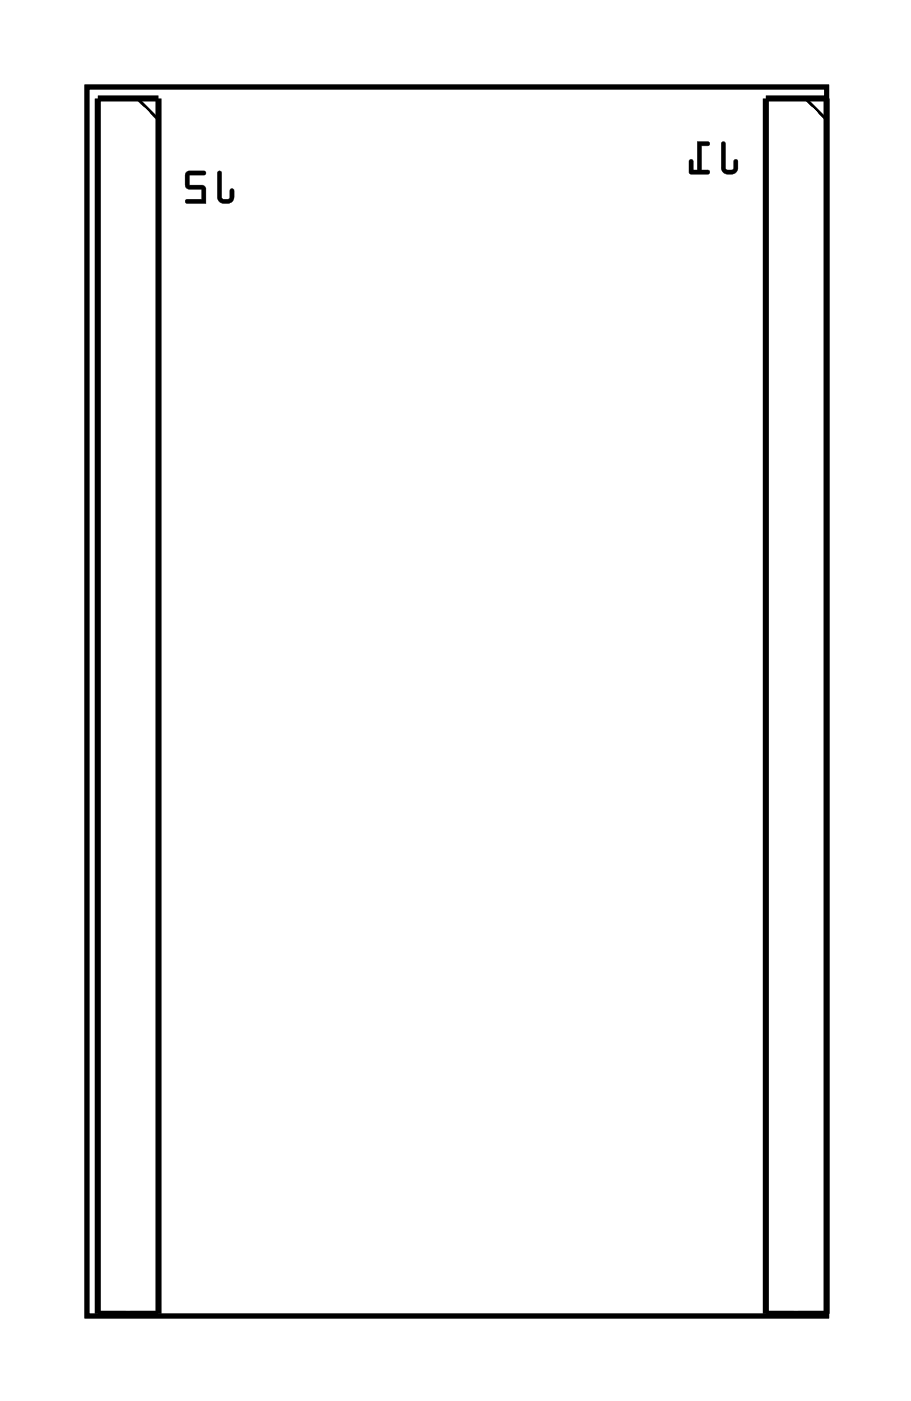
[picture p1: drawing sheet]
<svg xmlns="http://www.w3.org/2000/svg" width="38mm" height="59mm" viewBox="0 0 38 59" stroke-linecap="round" stroke-linejoin="round" font-family="sans-serif">
<path d="M3.6 3.6h31v51.4h-31z" fill="none" stroke="#000" stroke-width=".2"/>
<g fill="#000">
<path d="M3.6 3.6h31v51.4h-31zM3.6 3.6v51.4h31v-51.4z"/>
<path d="M9.1 7.2v1a.36 .36 0 0 0 .3 .3 .36 .36 0 0 0 .4-.3v-.3h-.1h-.1v.4h-.3v-1.1zM7.8 7.2v.6l.1 .1h.5v.4h-.6l-.1 .2h.9v-.7l-.7-.1v-.4h.6l.1-.1z"/>
<path d="M9.1 7.2v1.1l.2 .2h.3l.2-.2v-.4h-.1h-.1v.4h-.3v-1.1zM9.1 7.2h.2v1.1h.3l.1-.4h.1v.3a.38 .38 0 0 1-.6 .2l-.1-.2zM7.8 7.2v.7h.6v.4h-.6a.1 .1 0 0 0-.1 .1 .1 .1 0 0 0 .1 .1h.8v-.7l-.7-.1v-.4h.6a.1 .1 0 0 0 .1-.1 .1 .1 0 0 0-.1-.1zM7.8 7.2h.8l-.1 .1h-.6v.4l.7 .1v.7h-.8v-.2h.6v-.4h-.6z"/>
<path d="M30.2 5.9v1.1a.36 .36 0 0 0 .3 .3 .36 .36 0 0 0 .4-.3v-.3h-.1h-.1v.4h-.4v-1.1zM29.2 5.9v1.2h-.2v-.4h-.1l-.1 .5 .8 .1v-.2h-.3v-1h.3l.1-.1z"/>
<path d="M30.2 5.9v1.2l.1 .2h.4l.2-.2v-.4h-.1h-.1v.4h-.3v-1.1zM30.2 5.9l.1 .1v1.1h.4l.1-.4 .1 .3a.38 .38 0 0 1-.7 .2v-.2zM29.2 5.9v1.2h-.2v-.4h-.1h-.1l.1 .6 .8-.1-.1-.1h-.3v-1h.3a.1 .1 0 0 0 .1-.1 .1 .1 0 0 0-.1-.1zM29.2 5.9l.5 .1-.1 .1h-.3v1h.3v.2h-.7l-.1-.1 .1-.5h.1v.4h.2z"/>
</g>
<path d="M4.1 4.1h2.5v50.8h-2.5zM32 4.1h2.6v50.8h-2.6z" fill="none" stroke="#000" stroke-width=".25"/>
<path d="M5.7 4.1l.9 .9M33.7 4.1l.9 .9" fill="none" stroke="#000" stroke-width=".13"/>
<circle cx="29.7" cy="36.3" r=".35" fill="#fff"/>
<circle cx="29.7" cy="36.3" r=".35" fill="none" stroke="#fff" stroke-width=".55"/>
<circle cx="29.7" cy="38.2" r=".35" fill="#fff"/>
<circle cx="29.7" cy="38.2" r=".35" fill="none" stroke="#fff" stroke-width=".55"/>
<circle cx="29.7" cy="40.3" r=".35" fill="#fff"/>
<circle cx="29.7" cy="40.3" r=".35" fill="none" stroke="#fff" stroke-width=".55"/>
<circle cx="20" cy="25" r=".35" fill="#fff"/>
<circle cx="20" cy="25" r=".35" fill="none" stroke="#fff" stroke-width=".55"/>
<circle cx="16.8" cy="5.9" r=".35" fill="#fff"/>
<circle cx="16.8" cy="5.9" r=".35" fill="none" stroke="#fff" stroke-width=".55"/>
<circle cx="11.7" cy="6" r=".35" fill="#fff"/>
<circle cx="11.7" cy="6" r=".35" fill="none" stroke="#fff" stroke-width=".55"/>
<circle cx="14.2" cy="6.1" r=".35" fill="#fff"/>
<circle cx="14.2" cy="6.1" r=".35" fill="none" stroke="#fff" stroke-width=".55"/>
<circle cx="33.3" cy="5.4" r=".74" fill="#fff"/>
<circle cx="33.3" cy="5.4" r=".74" fill="none" stroke="#fff" stroke-width=".76" stroke-linecap="butt"/>
<circle cx="33.3" cy="7.9" r=".74" fill="#fff"/>
<circle cx="33.3" cy="7.9" r=".74" fill="none" stroke="#fff" stroke-width=".76" stroke-linecap="butt"/>
<circle cx="33.3" cy="10.5" r=".74" fill="#fff"/>
<circle cx="33.3" cy="10.5" r=".74" fill="none" stroke="#fff" stroke-width=".76" stroke-linecap="butt"/>
<circle cx="33.3" cy="13" r=".74" fill="#fff"/>
<circle cx="33.3" cy="13" r=".74" fill="none" stroke="#fff" stroke-width=".76" stroke-linecap="butt"/>
<circle cx="33.3" cy="15.5" r=".74" fill="#fff"/>
<circle cx="33.3" cy="15.5" r=".74" fill="none" stroke="#fff" stroke-width=".76" stroke-linecap="butt"/>
<circle cx="33.3" cy="18.1" r=".74" fill="#fff"/>
<circle cx="33.3" cy="18.1" r=".74" fill="none" stroke="#fff" stroke-width=".76" stroke-linecap="butt"/>
<circle cx="33.3" cy="20.6" r=".74" fill="#fff"/>
<circle cx="33.3" cy="20.6" r=".74" fill="none" stroke="#fff" stroke-width=".76" stroke-linecap="butt"/>
<circle cx="33.3" cy="23.2" r=".74" fill="#fff"/>
<circle cx="33.3" cy="23.2" r=".74" fill="none" stroke="#fff" stroke-width=".76" stroke-linecap="butt"/>
<circle cx="33.3" cy="25.7" r=".74" fill="#fff"/>
<circle cx="33.3" cy="25.7" r=".74" fill="none" stroke="#fff" stroke-width=".76" stroke-linecap="butt"/>
<circle cx="33.3" cy="28.2" r=".74" fill="#fff"/>
<circle cx="33.3" cy="28.2" r=".74" fill="none" stroke="#fff" stroke-width=".76" stroke-linecap="butt"/>
<circle cx="33.3" cy="30.8" r=".74" fill="#fff"/>
<circle cx="33.3" cy="30.8" r=".74" fill="none" stroke="#fff" stroke-width=".76" stroke-linecap="butt"/>
<circle cx="33.3" cy="33.3" r=".74" fill="#fff"/>
<circle cx="33.3" cy="33.3" r=".74" fill="none" stroke="#fff" stroke-width=".76" stroke-linecap="butt"/>
<circle cx="33.3" cy="35.9" r=".74" fill="#fff"/>
<circle cx="33.3" cy="35.9" r=".74" fill="none" stroke="#fff" stroke-width=".76" stroke-linecap="butt"/>
<circle cx="33.3" cy="38.4" r=".74" fill="#fff"/>
<circle cx="33.3" cy="38.4" r=".74" fill="none" stroke="#fff" stroke-width=".76" stroke-linecap="butt"/>
<circle cx="33.3" cy="40.9" r=".74" fill="#fff"/>
<circle cx="33.3" cy="40.9" r=".74" fill="none" stroke="#fff" stroke-width=".76" stroke-linecap="butt"/>
<circle cx="33.3" cy="43.5" r=".74" fill="#fff"/>
<circle cx="33.3" cy="43.5" r=".74" fill="none" stroke="#fff" stroke-width=".76" stroke-linecap="butt"/>
<circle cx="33.3" cy="46" r=".74" fill="#fff"/>
<circle cx="33.3" cy="46" r=".74" fill="none" stroke="#fff" stroke-width=".76" stroke-linecap="butt"/>
<circle cx="33.3" cy="48.6" r=".74" fill="#fff"/>
<circle cx="33.3" cy="48.6" r=".74" fill="none" stroke="#fff" stroke-width=".76" stroke-linecap="butt"/>
<circle cx="33.3" cy="51.1" r=".74" fill="#fff"/>
<circle cx="33.3" cy="51.1" r=".74" fill="none" stroke="#fff" stroke-width=".76" stroke-linecap="butt"/>
<circle cx="33.3" cy="53.6" r=".74" fill="#fff"/>
<circle cx="33.3" cy="53.6" r=".74" fill="none" stroke="#fff" stroke-width=".76" stroke-linecap="butt"/>
<circle cx="33.3" cy="5.4" r=".74" fill="#fff"/>
<circle cx="33.3" cy="5.4" r=".74" fill="none" stroke="#fff" stroke-width=".76" stroke-linecap="butt"/>
<circle cx="33.3" cy="7.9" r=".74" fill="#fff"/>
<circle cx="33.3" cy="7.9" r=".74" fill="none" stroke="#fff" stroke-width=".76" stroke-linecap="butt"/>
<circle cx="33.3" cy="10.5" r=".74" fill="#fff"/>
<circle cx="33.3" cy="10.5" r=".74" fill="none" stroke="#fff" stroke-width=".76" stroke-linecap="butt"/>
<circle cx="33.3" cy="13" r=".74" fill="#fff"/>
<circle cx="33.3" cy="13" r=".74" fill="none" stroke="#fff" stroke-width=".76" stroke-linecap="butt"/>
<circle cx="33.3" cy="15.5" r=".74" fill="#fff"/>
<circle cx="33.3" cy="15.5" r=".74" fill="none" stroke="#fff" stroke-width=".76" stroke-linecap="butt"/>
<circle cx="33.3" cy="18.1" r=".74" fill="#fff"/>
<circle cx="33.3" cy="18.1" r=".74" fill="none" stroke="#fff" stroke-width=".76" stroke-linecap="butt"/>
<circle cx="33.3" cy="20.6" r=".74" fill="#fff"/>
<circle cx="33.3" cy="20.6" r=".74" fill="none" stroke="#fff" stroke-width=".76" stroke-linecap="butt"/>
<circle cx="33.3" cy="23.2" r=".74" fill="#fff"/>
<circle cx="33.3" cy="23.2" r=".74" fill="none" stroke="#fff" stroke-width=".76" stroke-linecap="butt"/>
<circle cx="33.3" cy="25.7" r=".74" fill="#fff"/>
<circle cx="33.3" cy="25.7" r=".74" fill="none" stroke="#fff" stroke-width=".76" stroke-linecap="butt"/>
<circle cx="33.3" cy="28.2" r=".74" fill="#fff"/>
<circle cx="33.3" cy="28.2" r=".74" fill="none" stroke="#fff" stroke-width=".76" stroke-linecap="butt"/>
<circle cx="33.3" cy="30.8" r=".74" fill="#fff"/>
<circle cx="33.3" cy="30.8" r=".74" fill="none" stroke="#fff" stroke-width=".76" stroke-linecap="butt"/>
<circle cx="33.3" cy="33.3" r=".74" fill="#fff"/>
<circle cx="33.3" cy="33.3" r=".74" fill="none" stroke="#fff" stroke-width=".76" stroke-linecap="butt"/>
<circle cx="33.3" cy="35.9" r=".74" fill="#fff"/>
<circle cx="33.3" cy="35.9" r=".74" fill="none" stroke="#fff" stroke-width=".76" stroke-linecap="butt"/>
<circle cx="33.3" cy="38.4" r=".74" fill="#fff"/>
<circle cx="33.3" cy="38.4" r=".74" fill="none" stroke="#fff" stroke-width=".76" stroke-linecap="butt"/>
<circle cx="33.3" cy="40.9" r=".74" fill="#fff"/>
<circle cx="33.3" cy="40.9" r=".74" fill="none" stroke="#fff" stroke-width=".76" stroke-linecap="butt"/>
<circle cx="33.3" cy="43.5" r=".74" fill="#fff"/>
<circle cx="33.3" cy="43.5" r=".74" fill="none" stroke="#fff" stroke-width=".76" stroke-linecap="butt"/>
<circle cx="33.3" cy="46" r=".74" fill="#fff"/>
<circle cx="33.3" cy="46" r=".74" fill="none" stroke="#fff" stroke-width=".76" stroke-linecap="butt"/>
<circle cx="33.3" cy="48.6" r=".74" fill="#fff"/>
<circle cx="33.3" cy="48.6" r=".74" fill="none" stroke="#fff" stroke-width=".76" stroke-linecap="butt"/>
<circle cx="33.3" cy="51.1" r=".74" fill="#fff"/>
<circle cx="33.3" cy="51.1" r=".74" fill="none" stroke="#fff" stroke-width=".76" stroke-linecap="butt"/>
<circle cx="33.3" cy="53.6" r=".74" fill="#fff"/>
<circle cx="33.3" cy="53.6" r=".74" fill="none" stroke="#fff" stroke-width=".76" stroke-linecap="butt"/>
<circle cx="5.4" cy="5.4" r=".74" fill="#fff"/>
<circle cx="5.4" cy="5.4" r=".74" fill="none" stroke="#fff" stroke-width=".76" stroke-linecap="butt"/>
<circle cx="5.4" cy="7.9" r=".74" fill="#fff"/>
<circle cx="5.4" cy="7.9" r=".74" fill="none" stroke="#fff" stroke-width=".76" stroke-linecap="butt"/>
<circle cx="5.4" cy="10.5" r=".74" fill="#fff"/>
<circle cx="5.4" cy="10.5" r=".74" fill="none" stroke="#fff" stroke-width=".76" stroke-linecap="butt"/>
<circle cx="5.4" cy="13" r=".74" fill="#fff"/>
<circle cx="5.4" cy="13" r=".74" fill="none" stroke="#fff" stroke-width=".76" stroke-linecap="butt"/>
<circle cx="5.4" cy="15.5" r=".74" fill="#fff"/>
<circle cx="5.4" cy="15.5" r=".74" fill="none" stroke="#fff" stroke-width=".76" stroke-linecap="butt"/>
<circle cx="5.4" cy="18.1" r=".74" fill="#fff"/>
<circle cx="5.4" cy="18.1" r=".74" fill="none" stroke="#fff" stroke-width=".76" stroke-linecap="butt"/>
<circle cx="5.4" cy="20.6" r=".74" fill="#fff"/>
<circle cx="5.4" cy="20.6" r=".74" fill="none" stroke="#fff" stroke-width=".76" stroke-linecap="butt"/>
<circle cx="5.4" cy="23.2" r=".74" fill="#fff"/>
<circle cx="5.4" cy="23.2" r=".74" fill="none" stroke="#fff" stroke-width=".76" stroke-linecap="butt"/>
<circle cx="5.4" cy="25.7" r=".74" fill="#fff"/>
<circle cx="5.4" cy="25.7" r=".74" fill="none" stroke="#fff" stroke-width=".76" stroke-linecap="butt"/>
<circle cx="5.4" cy="28.2" r=".74" fill="#fff"/>
<circle cx="5.4" cy="28.2" r=".74" fill="none" stroke="#fff" stroke-width=".76" stroke-linecap="butt"/>
<circle cx="5.4" cy="30.8" r=".74" fill="#fff"/>
<circle cx="5.4" cy="30.8" r=".74" fill="none" stroke="#fff" stroke-width=".76" stroke-linecap="butt"/>
<circle cx="5.4" cy="33.3" r=".74" fill="#fff"/>
<circle cx="5.4" cy="33.3" r=".74" fill="none" stroke="#fff" stroke-width=".76" stroke-linecap="butt"/>
<circle cx="5.4" cy="35.9" r=".74" fill="#fff"/>
<circle cx="5.4" cy="35.9" r=".74" fill="none" stroke="#fff" stroke-width=".76" stroke-linecap="butt"/>
<circle cx="5.4" cy="38.4" r=".74" fill="#fff"/>
<circle cx="5.4" cy="38.4" r=".74" fill="none" stroke="#fff" stroke-width=".76" stroke-linecap="butt"/>
<circle cx="5.4" cy="40.9" r=".74" fill="#fff"/>
<circle cx="5.4" cy="40.9" r=".74" fill="none" stroke="#fff" stroke-width=".76" stroke-linecap="butt"/>
<circle cx="5.4" cy="43.5" r=".74" fill="#fff"/>
<circle cx="5.4" cy="43.5" r=".74" fill="none" stroke="#fff" stroke-width=".76" stroke-linecap="butt"/>
<circle cx="5.4" cy="46" r=".74" fill="#fff"/>
<circle cx="5.4" cy="46" r=".74" fill="none" stroke="#fff" stroke-width=".76" stroke-linecap="butt"/>
<circle cx="5.4" cy="48.6" r=".74" fill="#fff"/>
<circle cx="5.4" cy="48.6" r=".74" fill="none" stroke="#fff" stroke-width=".76" stroke-linecap="butt"/>
<circle cx="5.4" cy="51.1" r=".74" fill="#fff"/>
<circle cx="5.4" cy="51.1" r=".74" fill="none" stroke="#fff" stroke-width=".76" stroke-linecap="butt"/>
<circle cx="5.4" cy="53.6" r=".74" fill="#fff"/>
<circle cx="5.4" cy="53.6" r=".74" fill="none" stroke="#fff" stroke-width=".76" stroke-linecap="butt"/>
<circle cx="5.4" cy="5.4" r=".74" fill="#fff"/>
<circle cx="5.4" cy="5.4" r=".74" fill="none" stroke="#fff" stroke-width=".76" stroke-linecap="butt"/>
<circle cx="5.4" cy="7.9" r=".74" fill="#fff"/>
<circle cx="5.4" cy="7.9" r=".74" fill="none" stroke="#fff" stroke-width=".76" stroke-linecap="butt"/>
<circle cx="5.4" cy="10.5" r=".74" fill="#fff"/>
<circle cx="5.4" cy="10.5" r=".74" fill="none" stroke="#fff" stroke-width=".76" stroke-linecap="butt"/>
<circle cx="5.4" cy="13" r=".74" fill="#fff"/>
<circle cx="5.4" cy="13" r=".74" fill="none" stroke="#fff" stroke-width=".76" stroke-linecap="butt"/>
<circle cx="5.4" cy="15.5" r=".74" fill="#fff"/>
<circle cx="5.4" cy="15.5" r=".74" fill="none" stroke="#fff" stroke-width=".76" stroke-linecap="butt"/>
<circle cx="5.4" cy="18.1" r=".74" fill="#fff"/>
<circle cx="5.4" cy="18.1" r=".74" fill="none" stroke="#fff" stroke-width=".76" stroke-linecap="butt"/>
<circle cx="5.4" cy="20.6" r=".74" fill="#fff"/>
<circle cx="5.4" cy="20.6" r=".74" fill="none" stroke="#fff" stroke-width=".76" stroke-linecap="butt"/>
<circle cx="5.4" cy="23.2" r=".74" fill="#fff"/>
<circle cx="5.4" cy="23.2" r=".74" fill="none" stroke="#fff" stroke-width=".76" stroke-linecap="butt"/>
<circle cx="5.4" cy="25.7" r=".74" fill="#fff"/>
<circle cx="5.4" cy="25.7" r=".74" fill="none" stroke="#fff" stroke-width=".76" stroke-linecap="butt"/>
<circle cx="5.4" cy="28.2" r=".74" fill="#fff"/>
<circle cx="5.4" cy="28.2" r=".74" fill="none" stroke="#fff" stroke-width=".76" stroke-linecap="butt"/>
<circle cx="5.4" cy="30.8" r=".74" fill="#fff"/>
<circle cx="5.4" cy="30.8" r=".74" fill="none" stroke="#fff" stroke-width=".76" stroke-linecap="butt"/>
<circle cx="5.4" cy="33.3" r=".74" fill="#fff"/>
<circle cx="5.4" cy="33.3" r=".74" fill="none" stroke="#fff" stroke-width=".76" stroke-linecap="butt"/>
<circle cx="5.4" cy="35.9" r=".74" fill="#fff"/>
<circle cx="5.4" cy="35.9" r=".74" fill="none" stroke="#fff" stroke-width=".76" stroke-linecap="butt"/>
<circle cx="5.4" cy="38.4" r=".74" fill="#fff"/>
<circle cx="5.4" cy="38.4" r=".74" fill="none" stroke="#fff" stroke-width=".76" stroke-linecap="butt"/>
<circle cx="5.4" cy="40.9" r=".74" fill="#fff"/>
<circle cx="5.4" cy="40.9" r=".74" fill="none" stroke="#fff" stroke-width=".76" stroke-linecap="butt"/>
<circle cx="5.4" cy="43.5" r=".74" fill="#fff"/>
<circle cx="5.4" cy="43.5" r=".74" fill="none" stroke="#fff" stroke-width=".76" stroke-linecap="butt"/>
<circle cx="5.4" cy="46" r=".74" fill="#fff"/>
<circle cx="5.4" cy="46" r=".74" fill="none" stroke="#fff" stroke-width=".76" stroke-linecap="butt"/>
<circle cx="5.4" cy="48.6" r=".74" fill="#fff"/>
<circle cx="5.4" cy="48.6" r=".74" fill="none" stroke="#fff" stroke-width=".76" stroke-linecap="butt"/>
<circle cx="5.4" cy="51.1" r=".74" fill="#fff"/>
<circle cx="5.4" cy="51.1" r=".74" fill="none" stroke="#fff" stroke-width=".76" stroke-linecap="butt"/>
<circle cx="5.4" cy="53.6" r=".74" fill="#fff"/>
<circle cx="5.4" cy="53.6" r=".74" fill="none" stroke="#fff" stroke-width=".76" stroke-linecap="butt"/>
<circle cx="10" cy="16.9" r=".72" fill="#fff"/>
<circle cx="10" cy="16.9" r=".72" fill="none" stroke="#fff" stroke-width=".69" stroke-linecap="butt"/>
<path d="M9.1 15.9h1.8v1.9h-1.8zM9.5 16.9a.51 .51 0 0 0 1 0 .51 .51 0 0 0-1 0z" fill="#fff"/>
<g fill="none" stroke="#fff" stroke-width=".25">
<path d="M9.1 15.9h1.8v1.9h-1.8z"/>
<circle cx="10" cy="16.9" r=".51"/>
</g>
<circle cx="9.7" cy="19.4" r=".72" fill="#fff"/>
<circle cx="9.7" cy="19.4" r=".72" fill="none" stroke="#fff" stroke-width=".69" stroke-linecap="butt"/>
<circle cx="10" cy="22" r=".72" fill="#fff"/>
<circle cx="10" cy="22" r=".72" fill="none" stroke="#fff" stroke-width=".69" stroke-linecap="butt"/>
<circle cx="9.7" cy="24.5" r=".72" fill="#fff"/>
<circle cx="9.7" cy="24.5" r=".72" fill="none" stroke="#fff" stroke-width=".69" stroke-linecap="butt"/>
<circle cx="26.1" cy="19" r=".72" fill="#fff"/>
<circle cx="26.1" cy="19" r=".72" fill="none" stroke="#fff" stroke-width=".69" stroke-linecap="butt"/>
<path d="M25.2 18h1.8v1.9h-1.8zM25.6 19a.51 .51 0 0 0 1 0 .51 .51 0 0 0-1 0z" fill="#fff"/>
<g fill="none" stroke="#fff" stroke-width=".25">
<path d="M25.2 18h1.8v1.9h-1.8z"/>
<circle cx="26.1" cy="19" r=".51"/>
</g>
<circle cx="26.3" cy="16.4" r=".72" fill="#fff"/>
<circle cx="26.3" cy="16.4" r=".72" fill="none" stroke="#fff" stroke-width=".69" stroke-linecap="butt"/>
<circle cx="26.1" cy="13.9" r=".72" fill="#fff"/>
<circle cx="26.1" cy="13.9" r=".72" fill="none" stroke="#fff" stroke-width=".69" stroke-linecap="butt"/>
<circle cx="26.3" cy="11.3" r=".72" fill="#fff"/>
<circle cx="26.3" cy="11.3" r=".72" fill="none" stroke="#fff" stroke-width=".69" stroke-linecap="butt"/>
<circle cx="9.6" cy="31.9" r=".35" fill="#fff"/>
<circle cx="9.6" cy="31.9" r=".35" fill="none" stroke="#fff" stroke-width=".55"/>
<circle cx="11.5" cy="27.5" r=".35" fill="#fff"/>
<circle cx="11.5" cy="27.5" r=".35" fill="none" stroke="#fff" stroke-width=".55"/>
<circle cx="9.1" cy="38" r=".35" fill="#fff"/>
<circle cx="9.1" cy="38" r=".35" fill="none" stroke="#fff" stroke-width=".55"/>
<circle cx="9.1" cy="40.1" r=".35" fill="#fff"/>
<circle cx="9.1" cy="40.1" r=".35" fill="none" stroke="#fff" stroke-width=".55"/>
<circle cx="11.5" cy="47.4" r=".35" fill="#fff"/>
<circle cx="11.5" cy="47.4" r=".35" fill="none" stroke="#fff" stroke-width=".55"/>
<circle cx="29.7" cy="42.3" r=".35" fill="#fff"/>
<circle cx="29.7" cy="42.3" r=".35" fill="none" stroke="#fff" stroke-width=".55"/>
<circle cx="16.1" cy="27" r=".35" fill="#fff"/>
<circle cx="16.1" cy="27" r=".35" fill="none" stroke="#fff" stroke-width=".55"/>
<circle cx="22.6" cy="11.4" r=".35" fill="#fff"/>
<circle cx="22.6" cy="11.4" r=".35" fill="none" stroke="#fff" stroke-width=".55"/>
<circle cx="10.2" cy="12.2" r=".35" fill="#fff"/>
<circle cx="10.2" cy="12.2" r=".35" fill="none" stroke="#fff" stroke-width=".55"/>
</svg>
